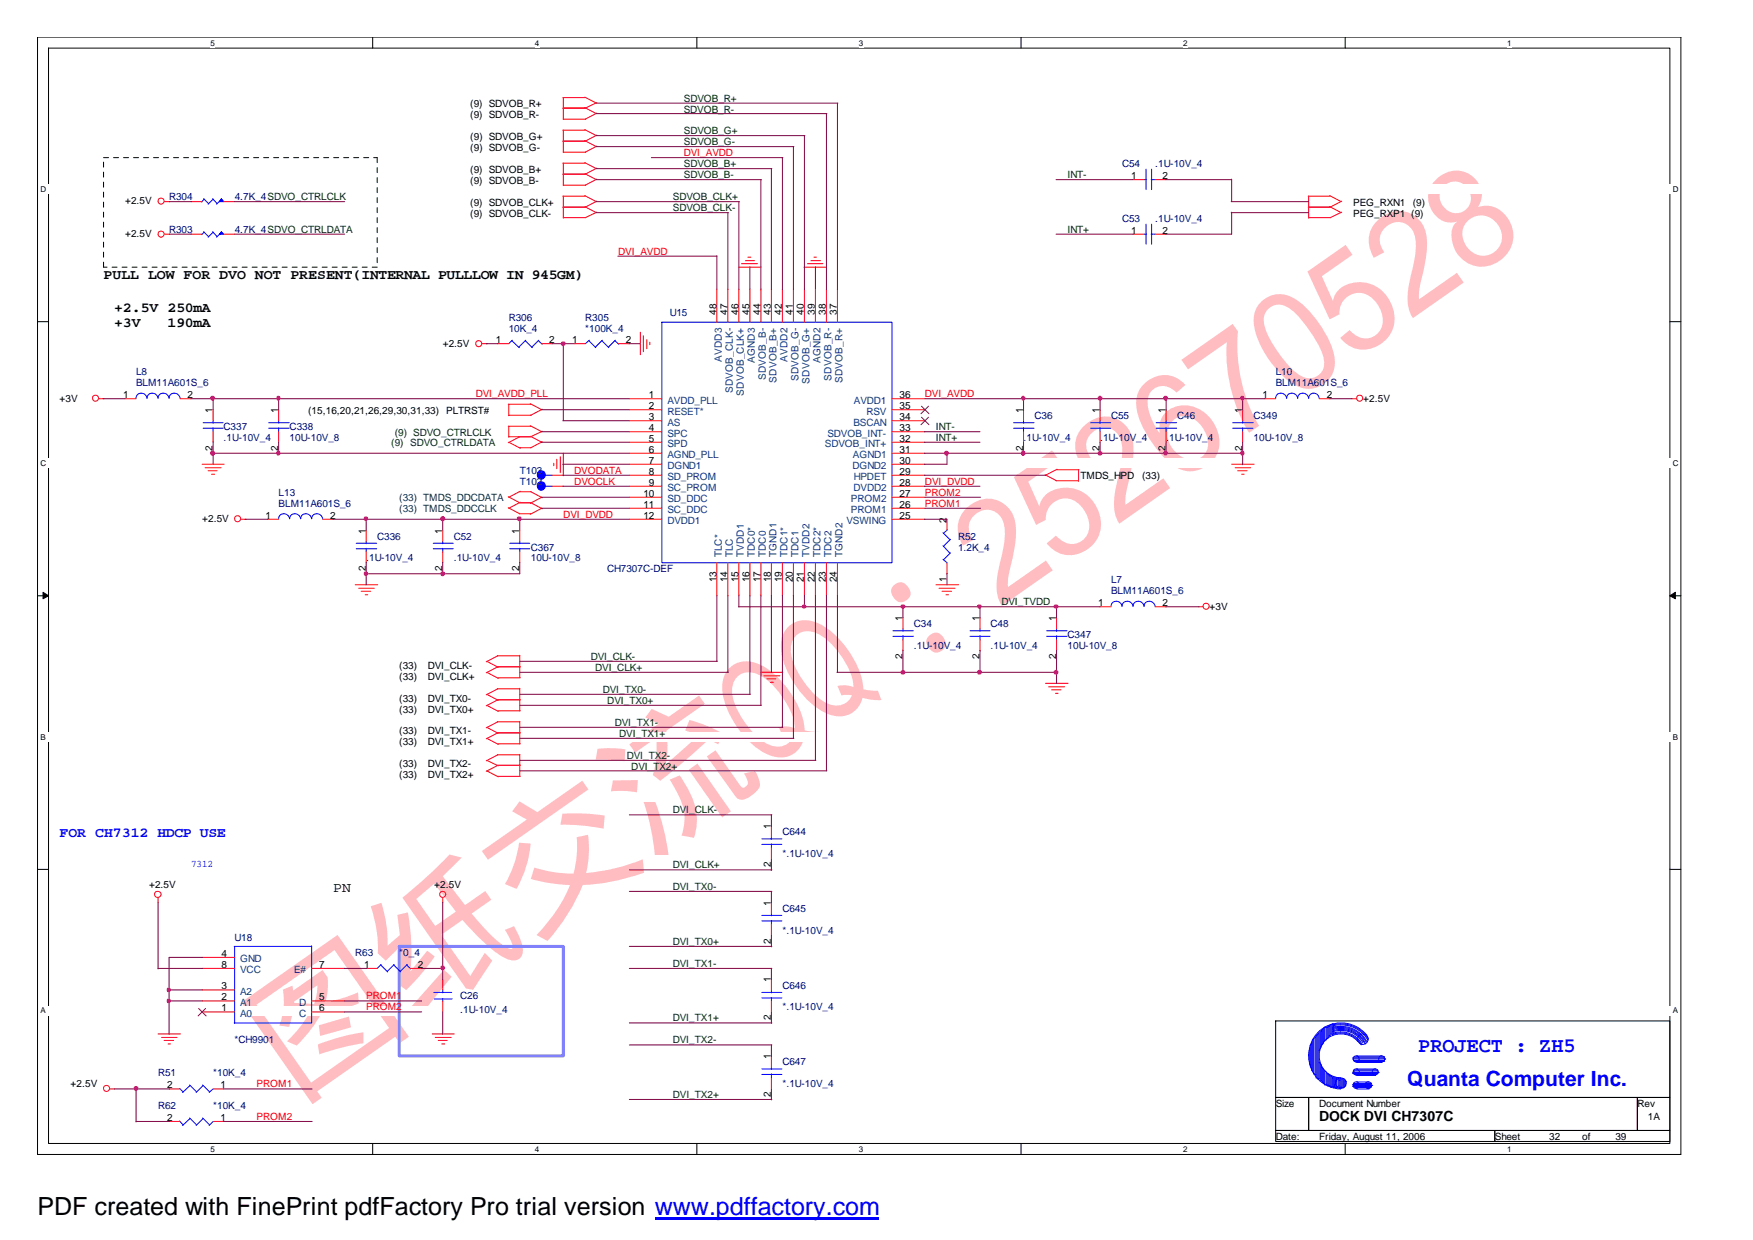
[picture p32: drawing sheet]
<svg xmlns="http://www.w3.org/2000/svg" width="297mm" height="210mm" viewBox="0 0 297 210" stroke-linecap="round" stroke-linejoin="round" font-family="sans-serif">
<defs><g id="words">
<text font-size="24.3" fill="#ffbdc2" x="49.9" y="186.4" transform="rotate(-35 49.9 186.4)">图纸交流QQ：252670528</text>
<text font-size="4.2" x="6.3" y="205.7">PDF created with FinePrint pdfFactory Pro trial version www.pdffactory.com</text>
<g font-size="3.6" fill="#00f">
<text x="240" y="178.1">PROJECT : ZH5</text>
<text x="238.2" y="183.9">Quanta Computer Inc.</text>
</g>
<g font-size="2.4">
<text x="17.5" y="47.2">PULL LOW FOR DVO NOT PRESENT(INTERNAL PULLLOW IN 945GM)</text>
<text x="19.3" y="52.8">+2.5V 250mA</text>
<text x="19.3" y="55.3">+3V</text>
<text x="28.3" y="55.3">190mA</text>
<text x="56.4" y="151">PN</text>
<text x="223.3" y="189.8">DOCK DVI CH7307C</text>
</g>
<text font-size="2.4" fill="#00f" x="10.1" y="141.7">FOR CH7312 HDCP USE</text>
<g font-size="1.7" fill="#004000">
<text x="115.7" y="17.2">SDVOB_R+</text>
<text x="115.7" y="22.7">SDVOB_G+</text>
<text x="115.7" y="19.1">SDVOB_R-</text>
<text x="115.7" y="24.6">SDVOB_G-</text>
<text x="115.7" y="28.3">SDVOB_B+</text>
<text x="113.9" y="35.7">SDVOB_CLK-</text>
<text x="113.9" y="33.9">SDVOB_CLK+</text>
<text x="115.7" y="30.2">SDVOB_B-</text>
<text x="180.7" y="30.2">INT-</text>
<text x="180.7" y="39.4">INT+</text>
<text x="66.2" y="75.5">(9) SDVO_CTRLDATA</text>
<text x="66.8" y="73.8">(9) SDVO_CTRLCLK</text>
<text x="158.4" y="74.7">INT+</text>
<text x="158.4" y="72.8">INT-</text>
<text x="169.5" y="102.5">DVI_TVDD</text>
<text x="100" y="111.8">DVI_CLK-</text>
<text x="100.8" y="113.6">DVI_CLK+</text>
<text x="102" y="117.3">DVI_TX0-</text>
<text x="102.8" y="119.1">DVI_TX0+</text>
<text x="104.1" y="122.9">DVI_TX1-</text>
<text x="104.8" y="124.7">DVI_TX1+</text>
<text x="106.1" y="128.5">DVI_TX2-</text>
<text x="106.8" y="130.3">DVI_TX2+</text>
<text x="113.9" y="137.7">DVI_CLK-</text>
<text x="113.9" y="147">DVI_CLK+</text>
<text x="113.9" y="150.6">DVI_TX0-</text>
<text x="113.9" y="159.9">DVI_TX0+</text>
<text x="113.9" y="163.7">DVI_TX1-</text>
<text x="113.9" y="172.9">DVI_TX1+</text>
<text x="113.9" y="176.6">DVI_TX2-</text>
<text x="113.9" y="185.9">DVI_TX2+</text>
</g>
<g font-size="1.7">
<text x="79.6" y="23.6">(9) SDVOB_G+</text>
<text x="79.6" y="19.9">(9) SDVOB_R-</text>
<text x="79.6" y="18.1">(9) SDVOB_R+</text>
<text x="79.6" y="29.2">(9) SDVOB_B+</text>
<text x="79.6" y="25.5">(9) SDVOB_G-</text>
<text x="21.2" y="34.6">+2.5V</text>
<text x="79.6" y="34.8">(9) SDVOB_CLK+</text>
<text x="79.6" y="31.1">(9) SDVOB_B-</text>
<text x="191.4" y="30.3">1</text>
<text x="196.8" y="30.3">2</text>
<text x="229" y="34.8">PEG_RXN1</text>
<text x="239.1" y="34.8">(9)</text>
<text x="21.2" y="40.1">+2.5V</text>
<text x="79.6" y="36.7">(9) SDVOB_CLK-</text>
<text x="191.4" y="39.6">1</text>
<text x="196.8" y="39.6">2</text>
<text x="229" y="36.7">PEG_RXP1 (9)</text>
<text x="121.2" y="53.3" transform="rotate(-90 121.2 53.3)">48</text>
<text x="123.1" y="53.3" transform="rotate(-90 123.1 53.3)">47</text>
<text x="125" y="53.3" transform="rotate(-90 125 53.3)">46</text>
<text x="126.8" y="53.3" transform="rotate(-90 126.8 53.3)">45</text>
<text x="128.7" y="53.3" transform="rotate(-90 128.7 53.3)">44</text>
<text x="130.5" y="53.3" transform="rotate(-90 130.5 53.3)">43</text>
<text x="132.3" y="53.3" transform="rotate(-90 132.3 53.3)">42</text>
<text x="134.2" y="53.3" transform="rotate(-90 134.2 53.3)">41</text>
<text x="136.1" y="53.3" transform="rotate(-90 136.1 53.3)">40</text>
<text x="137.9" y="53.3" transform="rotate(-90 137.9 53.3)">39</text>
<text x="139.8" y="53.3" transform="rotate(-90 139.8 53.3)">38</text>
<text x="141.6" y="53.3" transform="rotate(-90 141.6 53.3)">37</text>
<text x="74.9" y="58.7">+2.5V</text>
<text x="83.9" y="58.1">1</text>
<text x="93" y="58.1">2</text>
<text x="96.9" y="58.1">1</text>
<text x="105.9" y="58.1">2</text>
<text x="10.1" y="68">+3V</text>
<text x="20.8" y="67.4">1</text>
<text x="31.7" y="67.4">2</text>
<text x="36" y="69.9" transform="rotate(-90 36 69.9)">1</text>
<text x="47.1" y="69.9" transform="rotate(-90 47.1 69.9)">1</text>
<text x="52.2" y="70">(15,16,20,21,26,29,30,31,33)</text>
<text x="75.5" y="70">PLTRST#</text>
<text x="109.8" y="67.4">1</text>
<text x="109.8" y="69.3">2</text>
<text x="109.8" y="71.1">3</text>
<text x="152.2" y="67.4">36</text>
<text x="152.2" y="69.3">35</text>
<text x="152.2" y="71.1">34</text>
<text x="173.1" y="69.9" transform="rotate(-90 173.1 69.9)">1</text>
<text x="186.1" y="69.9" transform="rotate(-90 186.1 69.9)">1</text>
<text x="197.3" y="69.9" transform="rotate(-90 197.3 69.9)">1</text>
<text x="210.2" y="69.9" transform="rotate(-90 210.2 69.9)">1</text>
<text x="213.7" y="67.4">1</text>
<text x="224.5" y="67.4">2</text>
<text x="230.7" y="68">+2.5V</text>
<text x="36" y="76.4" transform="rotate(-90 36 76.4)">2</text>
<text x="47.1" y="76.4" transform="rotate(-90 47.1 76.4)">2</text>
<text x="109.8" y="73">4</text>
<text x="109.8" y="74.8">5</text>
<text x="109.8" y="76.6">6</text>
<text x="152.2" y="73">33</text>
<text x="152.2" y="74.8">32</text>
<text x="152.2" y="76.6">31</text>
<text x="173.1" y="76.4" transform="rotate(-90 173.1 76.4)">2</text>
<text x="186.1" y="76.4" transform="rotate(-90 186.1 76.4)">2</text>
<text x="197.3" y="76.4" transform="rotate(-90 197.3 76.4)">2</text>
<text x="210.2" y="76.4" transform="rotate(-90 210.2 76.4)">2</text>
<text x="109.8" y="78.5">7</text>
<text x="109.8" y="80.4">8</text>
<text x="109.8" y="82.2">9</text>
<text x="152.2" y="78.5">30</text>
<text x="152.2" y="80.4">29</text>
<text x="152.2" y="82.2">28</text>
<text x="182.9" y="81.1">TMDS_HPD</text>
<text x="193.3" y="81.1">(33)</text>
<text x="34.2" y="88.4">+2.5V</text>
<text x="45" y="87.8">1</text>
<text x="55.9" y="87.8">2</text>
<text x="108.9" y="84.1">10</text>
<text x="108.9" y="86">11</text>
<text x="108.9" y="87.8">12</text>
<text x="152.2" y="84.1">27</text>
<text x="152.2" y="86">26</text>
<text x="152.2" y="87.8">25</text>
<text x="160.2" y="88.5" transform="rotate(-90 160.2 88.5)">2</text>
<text x="61.9" y="90.4" transform="rotate(-90 61.9 90.4)">1</text>
<text x="74.8" y="90.4" transform="rotate(-90 74.8 90.4)">1</text>
<text x="87.9" y="90.4" transform="rotate(-90 87.9 90.4)">1</text>
<text x="61.9" y="96.7" transform="rotate(-90 61.9 96.7)">2</text>
<text x="74.8" y="96.7" transform="rotate(-90 74.8 96.7)">2</text>
<text x="87.9" y="96.7" transform="rotate(-90 87.9 96.7)">2</text>
<text x="121.2" y="98.6" transform="rotate(-90 121.2 98.6)">13</text>
<text x="123.1" y="98.6" transform="rotate(-90 123.1 98.6)">14</text>
<text x="125" y="98.6" transform="rotate(-90 125 98.6)">15</text>
<text x="126.8" y="98.6" transform="rotate(-90 126.8 98.6)">16</text>
<text x="128.7" y="98.6" transform="rotate(-90 128.7 98.6)">17</text>
<text x="130.5" y="98.6" transform="rotate(-90 130.5 98.6)">18</text>
<text x="132.3" y="98.6" transform="rotate(-90 132.3 98.6)">19</text>
<text x="134.2" y="98.6" transform="rotate(-90 134.2 98.6)">20</text>
<text x="136.1" y="98.6" transform="rotate(-90 136.1 98.6)">21</text>
<text x="137.9" y="98.6" transform="rotate(-90 137.9 98.6)">22</text>
<text x="139.8" y="98.6" transform="rotate(-90 139.8 98.6)">23</text>
<text x="141.6" y="98.6" transform="rotate(-90 141.6 98.6)">24</text>
<text x="160.2" y="98.6" transform="rotate(-90 160.2 98.6)">1</text>
<text x="152.7" y="105.2" transform="rotate(-90 152.7 105.2)">1</text>
<text x="165.8" y="105.2" transform="rotate(-90 165.8 105.2)">1</text>
<text x="178.7" y="105.2" transform="rotate(-90 178.7 105.2)">1</text>
<text x="185.8" y="102.6">1</text>
<text x="196.8" y="102.6">2</text>
<text x="204.7" y="103.2">+3V</text>
<text x="67.6" y="113.2">(33)</text>
<text x="72.4" y="113.2">DVI_CLK-</text>
<text x="152.7" y="111.6" transform="rotate(-90 152.7 111.6)">2</text>
<text x="165.8" y="111.6" transform="rotate(-90 165.8 111.6)">2</text>
<text x="178.7" y="111.6" transform="rotate(-90 178.7 111.6)">2</text>
<text x="67.6" y="115.1">(33)</text>
<text x="67.6" y="118.8">(33)</text>
<text x="72.4" y="115.1">DVI_CLK+</text>
<text x="72.4" y="118.8">DVI_TX0-</text>
<text x="67.6" y="120.7">(33)</text>
<text x="67.6" y="124.3">(33)</text>
<text x="72.4" y="120.7">DVI_TX0+</text>
<text x="72.4" y="124.3">DVI_TX1-</text>
<text x="67.6" y="126.2">(33)</text>
<text x="67.6" y="129.9">(33)</text>
<text x="67.6" y="131.8">(33)</text>
<text x="72.4" y="126.2">DVI_TX1+</text>
<text x="72.4" y="129.9">DVI_TX2-</text>
<text x="72.4" y="131.8">DVI_TX2+</text>
<text x="130.5" y="140.4" transform="rotate(-90 130.5 140.4)">1</text>
<text x="130.5" y="146.8" transform="rotate(-90 130.5 146.8)">2</text>
<text x="25.2" y="150.3">+2.5V</text>
<text x="73.5" y="150.3">+2.5V</text>
<text x="130.5" y="153.3" transform="rotate(-90 130.5 153.3)">1</text>
<text x="37.5" y="162">4</text>
<text x="130.5" y="159.8" transform="rotate(-90 130.5 159.8)">2</text>
<text x="37.5" y="167.5">3</text>
<text x="37.5" y="163.8">8</text>
<text x="54" y="163.8">7</text>
<text x="61.6" y="163.8">1</text>
<text x="70.7" y="163.8">2</text>
<text x="130.5" y="166.3" transform="rotate(-90 130.5 166.3)">1</text>
<text x="37.5" y="171.2">1</text>
<text x="37.5" y="169.3">2</text>
<text x="54" y="171.2">6</text>
<text x="54" y="169.3">5</text>
<text x="130.5" y="172.7" transform="rotate(-90 130.5 172.7)">2</text>
<text x="130.5" y="179.3" transform="rotate(-90 130.5 179.3)">1</text>
<text x="11.9" y="184.1">+2.5V</text>
<text x="28.3" y="184.2">2</text>
<text x="37.3" y="184.2">1</text>
<text x="130.5" y="185.8" transform="rotate(-90 130.5 185.8)">2</text>
<text x="28.3" y="189.8">2</text>
<text x="37.3" y="189.8">1</text>
<text x="215.9" y="187.4">Size</text>
<text x="223.3" y="187.4">Document Number</text>
<text x="277.2" y="187.4">Rev</text>
<text x="278.9" y="189.6">1A</text>
<text x="215.9" y="193">Date:</text>
<text x="223.3" y="193">Friday, August 11, 2006</text>
<text x="253" y="193">Sheet</text>
<text x="262.2" y="193">32</text>
<text x="267.8" y="193">of</text>
<text x="273.4" y="193">39</text>
</g>
<g font-size="1.7" fill="#f00">
<text x="115.7" y="26.4">DVI_AVDD</text>
<text x="104.6" y="43.1">DVI_AVDD</text>
<text x="80.5" y="67.2">DVI_AVDD_PLL</text>
<text x="156.5" y="67.2">DVI_AVDD</text>
<text x="97.2" y="80.2">DVODATA</text>
<text x="97.2" y="82.1">DVOCLK</text>
<text x="156.5" y="83.9">PROM2</text>
<text x="156.5" y="82.1">DVI_DVDD</text>
<text x="95.3" y="87.6">DVI_DVDD</text>
<text x="156.5" y="85.8">PROM1</text>
<text x="62" y="171">PROM2</text>
<text x="62" y="169.2">PROM1</text>
<text x="43.4" y="184.1">PROM1</text>
<text x="43.4" y="189.6">PROM2</text>
</g>
<g font-size="1.7" fill="#000080">
<text x="189.9" y="28.3">C54</text>
<text x="195.5" y="28.3">.1U-10V_4</text>
<text x="28.6" y="33.9">R304</text>
<text x="39.7" y="33.9">4.7K_4SDVO_CTRLCLK</text>
<text x="28.6" y="39.4">R303</text>
<text x="39.7" y="39.4">4.7K_4SDVO_CTRLDATA</text>
<text x="189.9" y="37.6">C53</text>
<text x="195.5" y="37.6">.1U-10V_4</text>
<text x="113.4" y="53.5">U15</text>
<text x="86.1" y="54.3">R306</text>
<text x="86.1" y="56.1">10K_4</text>
<text x="99.1" y="54.3">R305</text>
<text x="99.1" y="56.1">*100K_4</text>
<text x="23" y="63.5">L8</text>
<text x="23" y="65.4">BLM11A601S_6</text>
<text x="215.9" y="63.5">L10</text>
<text x="215.9" y="65.4">BLM11A601S_6</text>
<text x="175.1" y="71">C36</text>
<text x="188" y="71">C55</text>
<text x="199.2" y="71">C46</text>
<text x="212.2" y="71">C349</text>
<text x="37.8" y="72.8">C337</text>
<text x="37.8" y="74.7">.1U-10V_4</text>
<text x="49" y="72.8">C338</text>
<text x="49" y="74.7">10U-10V_8</text>
<text x="173.2" y="74.7">.1U-10V_4</text>
<text x="186.2" y="74.7">.1U-10V_4</text>
<text x="197.4" y="74.7">.1U-10V_4</text>
<text x="212.2" y="74.7">10U-10V_8</text>
<text x="47.2" y="83.9">L13</text>
<text x="88" y="80.2">T103</text>
<text x="88" y="82.1">T102</text>
<text x="47.2" y="85.8">BLM11A601S_6</text>
<text x="62" y="95">.1U-10V_4</text>
<text x="63.8" y="91.4">C336</text>
<text x="76.8" y="91.4">C52</text>
<text x="76.8" y="95">.1U-10V_4</text>
<text x="89.8" y="93.2">C367</text>
<text x="89.8" y="95">10U-10V_8</text>
<text x="162.1" y="91.4">R52</text>
<text x="162.1" y="93.2">1.2K_4</text>
<text x="102.8" y="96.9">CH7307C-DEF</text>
<text x="188" y="98.7">L7</text>
<text x="188" y="100.6">BLM11A601S_6</text>
<text x="154.7" y="106.2">C34</text>
<text x="167.6" y="106.2">C48</text>
<text x="154.7" y="109.9">.1U-10V_4</text>
<text x="167.6" y="109.9">.1U-10V_4</text>
<text x="180.7" y="108">C347</text>
<text x="180.7" y="109.9">10U-10V_8</text>
<text x="132.4" y="141.4">C644</text>
<text x="132.4" y="145.1">*.1U-10V_4</text>
<text x="132.4" y="154.4">C645</text>
<text x="39.7" y="159.4">U18</text>
<text x="60.1" y="161.8">R63</text>
<text x="67.6" y="161.8">*0_4</text>
<text x="132.4" y="158.1">*.1U-10V_4</text>
<text x="132.4" y="167.4">C646</text>
<text x="77.9" y="169.2">C26</text>
<text x="77.9" y="171.5">.1U-10V_4</text>
<text x="132.4" y="171">*.1U-10V_4</text>
<text x="39.7" y="176.6">*CH9901</text>
<text x="26.8" y="182.2">R51</text>
<text x="36.1" y="182.2">*10K_4</text>
<text x="132.4" y="180.4">C647</text>
<text x="132.4" y="184.1">*.1U-10V_4</text>
<text x="26.8" y="187.7">R62</text>
<text x="36.1" y="187.7">*10K_4</text>
</g>
<g font-size="1.7" fill="#004080">
<text x="122.2" y="61.3" transform="rotate(-90 122.2 61.3)">AVDD3</text>
<text x="127.8" y="61.5" transform="rotate(-90 127.8 61.5)">AGND3</text>
<text x="129.6" y="64.4" transform="rotate(-90 129.6 64.4)">SDVOB_B-</text>
<text x="131.4" y="64.8" transform="rotate(-90 131.4 64.8)">SDVOB_B+</text>
<text x="133.3" y="61.3" transform="rotate(-90 133.3 61.3)">AVDD2</text>
<text x="135.1" y="64.5" transform="rotate(-90 135.1 64.5)">SDVOB_G-</text>
<text x="137" y="65" transform="rotate(-90 137 65)">SDVOB_G+</text>
<text x="138.9" y="61.5" transform="rotate(-90 138.9 61.5)">AGND2</text>
<text x="140.7" y="64.4" transform="rotate(-90 140.7 64.4)">SDVOB_R-</text>
<text x="142.6" y="64.9" transform="rotate(-90 142.6 64.9)">SDVOB_R+</text>
<text x="112.9" y="68.3">AVDD_PLL</text>
<text x="112.9" y="70.2">RESET*</text>
<text x="124" y="66.6" transform="rotate(-90 124 66.6)">SDVOB_CLK-</text>
<text x="125.9" y="67" transform="rotate(-90 125.9 67)">SDVOB_CLK+</text>
<text x="144.5" y="68.3">AVDD1</text>
<text x="146.6" y="70.2">RSV</text>
<text x="112.9" y="72.1">AS</text>
<text x="112.9" y="73.9">SPC</text>
<text x="112.9" y="75.7">SPD</text>
<text x="112.9" y="77.6">AGND_PLL</text>
<text x="139.6" y="75.7">SDVOB_INT+</text>
<text x="140" y="73.9">SDVOB_INT-</text>
<text x="144.4" y="77.6">AGND1</text>
<text x="144.4" y="72.1">BSCAN</text>
<text x="112.9" y="79.4">DGND1</text>
<text x="112.9" y="81.3">SD_PROM</text>
<text x="112.9" y="83.2">SC_PROM</text>
<text x="144.3" y="79.4">DGND2</text>
<text x="144.4" y="83.2">DVDD2</text>
<text x="144.5" y="81.3">HPDET</text>
<text x="112.9" y="85">SD_DDC</text>
<text x="112.9" y="86.9">SC_DDC</text>
<text x="112.9" y="88.7">DVDD1</text>
<text x="143.3" y="88.7">VSWING</text>
<text x="144" y="85">PROM2</text>
<text x="144" y="86.9">PROM1</text>
<text x="122.2" y="94.3" transform="rotate(-90 122.2 94.3)">TLC*</text>
<text x="124" y="94.3" transform="rotate(-90 124 94.3)">TLC</text>
<text x="125.9" y="94.3" transform="rotate(-90 125.9 94.3)">TVDD1</text>
<text x="127.8" y="94.3" transform="rotate(-90 127.8 94.3)">TDC0*</text>
<text x="129.6" y="94.3" transform="rotate(-90 129.6 94.3)">TDC0</text>
<text x="131.4" y="94.3" transform="rotate(-90 131.4 94.3)">TGND1</text>
<text x="133.3" y="94.3" transform="rotate(-90 133.3 94.3)">TDC1*</text>
<text x="135.1" y="94.3" transform="rotate(-90 135.1 94.3)">TDC1</text>
<text x="137" y="94.3" transform="rotate(-90 137 94.3)">TVDD2</text>
<text x="138.9" y="94.3" transform="rotate(-90 138.9 94.3)">TDC2*</text>
<text x="140.7" y="94.3" transform="rotate(-90 140.7 94.3)">TDC2</text>
<text x="142.6" y="94.3" transform="rotate(-90 142.6 94.3)">TGND2</text>
<text x="40.6" y="164.8">VCC</text>
<text x="40.6" y="162.9">GND</text>
<text x="49.8" y="164.8">E#</text>
<text x="40.6" y="172.1">A0</text>
<text x="40.6" y="170.3">A1</text>
<text x="40.6" y="168.4">A2</text>
<text x="50.6" y="172.1">C</text>
<text x="50.6" y="170.3">D</text>
</g>
<g font-size="1.7" fill="#004040">
<text x="67.6" y="84.9">(33) TMDS_DDCDATA</text>
<text x="67.6" y="86.7">(33) TMDS_DDCCLK</text>
</g>
<text font-size="1.7" fill="#00f" x="32.3" y="146.8">7312</text>
<g font-size="1.4">
<text x="35.6" y="7.7">5</text>
<text x="90.5" y="7.7">4</text>
<text x="145.4" y="7.7">3</text>
<text x="200.2" y="7.7">2</text>
<text x="255.1" y="7.7">1</text>
<text x="6.9" y="32.5">D</text>
<text x="283.1" y="32.5">D</text>
<text x="6.9" y="78.8">C</text>
<text x="283.1" y="78.8">C</text>
<text x="6.9" y="125.2">B</text>
<text x="283.1" y="125.2">B</text>
<text x="6.9" y="171.5">A</text>
<text x="283.1" y="171.5">A</text>
<text x="35.6" y="195">5</text>
<text x="90.5" y="195">4</text>
<text x="145.4" y="195">3</text>
<text x="200.2" y="195">2</text>
<text x="255.1" y="195">1</text>
</g>
</g></defs>
<path d="M6.3 6.3h278.2v189.1h-278.1zM8.2 8.1h274.4v185.5h-274.4z" fill="none" stroke="#000" stroke-width=".17"/>
<g fill="#fff">
<path d="M35.6 6.4h.8v1.7h-.8z"/>
<path d="M35.6 193.7h.8v1.6h-.8z"/>
</g>
<path d="M63.1 6.3v1.8M63.1 193.6v1.8" fill="none" stroke="#000" stroke-width=".17"/>
<g fill="#fff">
<path d="M90.5 6.4h.8v1.7h-.8z"/>
<path d="M90.5 193.7h.8v1.6h-.8z"/>
</g>
<path d="M117.9 6.3v1.8M117.9 193.6v1.8" fill="none" stroke="#000" stroke-width=".17"/>
<g fill="#fff">
<path d="M145.4 6.4h.7v1.7h-.7z"/>
<path d="M145.4 193.7h.7v1.6h-.7z"/>
</g>
<path d="M172.8 6.3v1.8M172.8 193.6v1.8" fill="none" stroke="#000" stroke-width=".17"/>
<g fill="#fff">
<path d="M200.2 6.4h.8v1.7h-.8z"/>
<path d="M200.2 193.7h.8v1.6h-.8z"/>
</g>
<path d="M227.7 6.3v1.8M227.7 193.6v1.8" fill="none" stroke="#000" stroke-width=".17"/>
<g fill="#fff">
<path d="M255.1 6.4h.8v1.7h-.8z"/>
<path d="M255.1 193.7h.8v1.6h-.8z"/>
<path d="M6.9 31.3h277.2v1.6h-277.2z"/>
<path d="M6.9 77.6h277.2v1.6h-277.2z"/>
</g>
<path d="M6.4 54.5h1.8M282.6 54.5h1.9" fill="none" stroke="#000" stroke-width=".17"/>
<path d="M6.9 124h277.2v1.6h-277.2z" fill="#fff"/>
<path d="M6.4 100.9h1.8M282.6 100.9h1.9" fill="none" stroke="#000" stroke-width=".17"/>
<path d="M7.3 100.3l.9 .6-.9 .5zM282.6 100.9l.9-.6v1.1z" fill="#000" stroke="#000" stroke-width=".17"/>
<path d="M6.9 170.3h277.2v1.6h-277.2z" fill="#fff"/>
<path d="M6.4 147.2h1.8M282.6 147.2h1.9M215.9 172.8h66.7v13h-66.7zM215.9 185.8h5.6v5.6h-5.6zM215.9 191.4h37.1v1.8h-37.1zM221.5 185.8h55.6v5.6h-55.6zM253 191.4h29.6v1.8h-29.6zM277.1 185.8h5.5v5.6h-5.5z" fill="none" stroke="#000" stroke-width=".17"/>
<path d="M17.5 26.7h46.3M63.8 26.7v18.5M17.5 45.2v-18.5M63.8 45.2h-46.3" fill="none" stroke="#000" stroke-width=".17" stroke-dasharray=".8"/>
<path d="M67.6 160.2h27.7v18.5h-27.7z" fill="none" stroke="#8080ff" stroke-width=".51"/>
<g fill="none" stroke="#f00" stroke-width=".17">
<path d="M95.2 18.3h3.9M95.2 16.5h3.9M95.3 16.5v3.7M99 18.2l1.9 1M99 16.4l1.9 1.1M101 19.1l-1.9 1.1M101 17.4l-1.9 .9M27.9 34.1h.8M27.9 39.6h.8M32.3 34.1h1.9M32.3 39.6h1.9M37.8 34.1h1.9"/>
<path d="M37.8 39.6h1.9M95.2 35.1h3.9M95.2 33.2h3.9M95.2 29.5h3.9M95.2 27.6h3.9M95.2 23.9h3.9M95.2 22h3.9M95.3 22v3.8M95.3 27.6v3.8M95.3 33.2v3.7M95.3 36.8h3.8M95.3 31.3h3.8"/>
<path d="M95.3 25.8h3.8M95.3 20.2h3.8M99 35l1.9 1M99 33.1l1.9 1M99 29.4l1.9 1M99 27.5l1.9 1M99 23.8l1.9 1M99 21.9l1.9 1.1M101 35.9l-1.9 .9M101 34.1l-1.9 1M101 30.3l-1.9 1M101 28.5l-1.9 1"/>
<path d="M101 24.7l-1.9 1.1M101 22.9l-1.9 1M191.8 39.6h1.8M191.8 30.4h1.8M195.5 39.6h1.9M195.5 30.4h1.9M221.4 35.1h3.8M221.4 33.2h3.7M221.5 33.2v3.7M221.5 36.8h3.7M225 35l2 1M225 33.1l2 1"/>
<path d="M227.1 35.9l-2 .9M227.1 34.1l-2 1M81.6 58.2h.9M84.2 58.2h1.9M91.7 58.2h1.8M97.2 58.2h1.9M104.6 58.2h1.9M108.4 56.2v3.8M108.9 56.8v2.7M109.5 57.5v1.5M110 57.9v.4M121.3 49v5.5"/>
<path d="M123.2 49v5.5M125 45.2h3.8M125.1 49v5.5M125.5 44.6h2.7M126.2 44.1h1.5M126.6 43.5h.5M126.9 49v5.5M128.8 49v5.5M130.6 49v5.5M132.4 49v5.5M134.3 49v5.5M136.1 45.2h3.8"/>
<path d="M136.1 49v5.5M136.7 44.6h2.6M137.2 44.1h1.7M137.8 43.5h.4M138 49v5.5M139.9 49v5.5M141.7 49v5.5M16.8 67.5h.8M21.2 67.5h1.8M30.5 67.5h1.8M34.2 78.6h3.7M34.7 79.2h2.7"/>
<path d="M35.2 79.7h1.5M36.1 69.4v1.8M36.1 73.1v1.8M47.2 69.4v1.8M47.2 73.1v1.8M86 68.4h3.8M86 72.2h3.8M86.1 68.4v2M86.1 72.2v1.8M86.1 70.3h3.8M86.1 73.9h3.8M86.1 74.9l2 1"/>
<path d="M88 73.9l-2 1M88 75.8h1.9M89.7 68.3l2 1.1M89.7 73.8l2 1.1M89.7 72.1l2 1M91.8 69.3l-2 1M91.8 74.8l-2 1M91.8 73l-2 .9M93.7 78.4v.4M94.2 77.7v1.6M94.8 77.3v2.7M95.3 76.7v3.8"/>
<path d="M106.5 67.5h5.5M106.5 78.6h5.5M106.5 69.4h5.5M106.5 71.2h5.5M106.5 73.1h5.5M106.5 74.9h5.5M106.5 76.7h5.5M151 67.5h5.5M151 78.6h5.5M151 69.4h5.5M151 71.2h5.5M151 73.1h5.5"/>
<path d="M151 74.9h5.5M151 76.7h5.5M173.2 69.4v1.8M173.2 73.1v1.8M178.8 79.5h3.8M178.9 79.4l-1.9 1M182.5 79.5v2M186.2 69.4v1.8M186.2 73.1v1.8M197.4 69.4v1.8M197.4 73.1v1.8M208.4 78.6h3.9"/>
<path d="M209 79.2h2.7M209.5 79.7h1.6M210.3 69.4v1.8M210.3 73.1v1.8M214 67.5h1.9M223.3 67.5h1.8M228.8 67.5h.8M35.8 80.3h.5M40.8 87.9h.9M45.3 87.9h1.9M54.6 87.9h1.8M60.1 99h3.8"/>
<path d="M60.7 99.6h2.6M62 89.8v1.8M62 93.4v1.9M74.9 89.8v1.8M74.9 93.4v1.9M86 84.1l2 1M86 86l2 1M87.9 85.1h2M87.9 87h1.9M88 89.8v1.8M88 93.4v1.9M88 83.2h1.9"/>
<path d="M88.1 83.2l-2 1M88.1 85l-2 1M89.8 83.2l2 1.1M89.8 85.1l2 1M91.7 84.2l-2 1M91.7 86l-2 1.1M93.5 80.4h1.8M93.5 82.3h1.8M106.5 87.9h5.5M106.5 80.4h5.5M106.5 82.3h5.5M106.5 84.2h5.5"/>
<path d="M106.5 86h5.5M121.3 95.3v5.6M123.2 95.3v5.6M125.1 95.3v5.6M126.9 95.3v5.6M128.8 95.3v5.6M130.6 95.3v5.6M132.4 95.3v5.6M134.3 95.3v5.6M136.1 95.3v5.6M138 95.3v5.6M139.9 95.3v5.6"/>
<path d="M141.7 95.3v5.6M151 87.9h5.5M151 80.4h5.5M151 82.3h5.5M151 84.2h5.5M151 86h5.5M158.4 99h3.8M158.9 99.6h2.7M160.3 87.9v1.9M160.3 95.3v1.8M176.9 80.4l1.9 1M178.7 81.4h3.8"/>
<path d="M210.1 80.3h.5M61.1 100.1h1.6M61.8 100.7h.4M82.4 111.9l1.9 1.1M82.4 113.8l1.9 1M82.4 117.5l1.9 1M82.4 119.4l1.9 1M84.2 112.9h3.9M84.2 111h3.8M84.2 118.5h3.9M84.2 116.6h3.8M84.2 111l-1.9 1"/>
<path d="M84.2 114.7h3.9M84.2 112.9l-1.9 1M84.2 116.6l-1.9 1M84.2 118.5l-1.9 1M88 110.9v3.8M88 116.5v3.8M128.8 113.8h3.7M129.3 114.4h2.7M129.8 114.9h1.5M130.4 115.5h.5M152.8 104.6v1.8M152.8 108.3v1.9"/>
<path d="M159.4 100.1h1.6M160.1 100.7h.4M165.9 104.6v1.8M165.9 108.3v1.9M177 115.7h3.8M177.5 116.3h2.7M178 116.8h1.6M178.6 117.4h.5M178.8 104.6v1.8M178.8 108.3v1.9M186.2 102.7h1.8M195.5 102.7h1.9"/>
<path d="M202.9 102.7h.7M82.4 123.1l1.9 1M82.4 125l1.9 1M82.4 128.7l1.9 .9M82.4 130.5l1.9 1M84.2 124.1h3.9M84.2 122.2h3.8M84.2 129.6h3.9M84.2 127.8h3.8M84.2 120.3h3.9M84.2 122.2l-1.9 1M84.2 125.9h3.9"/>
<path d="M84.2 124.1l-1.9 1M84.2 127.8l-1.9 1M84.2 131.4h3.9M84.2 129.6l-1.9 1M88 122.1v3.8M88 127.7v3.7M130.6 139.8v1.9M26.8 152v.8M74.9 152v.8M130.6 143.5v1.9M130.6 152.8v1.8M130.6 156.5v1.8"/>
<path d="M26.8 175h3.8M27.3 175.6h2.7M27.8 176.1h1.6M28.4 176.7h.5M34.2 171.3h5.5M34.2 169.4h5.5M34.2 167.6h5.5M34.2 163.9h5.5M34.2 162.1h5.5M52.7 171.3h5.6M52.7 169.4h5.6M52.7 163.9h5.6"/>
<path d="M62 163.9h1.8M69.4 163.9h1.9M73.2 175h3.7M73.7 175.6h2.7M74.2 176.1h1.5M74.8 176.7h.5M74.9 165.8v1.8M74.9 169.4v1.9M130.6 165.8v1.8M130.6 169.4v1.9M130.6 178.7v1.9M18.6 184.3h.8"/>
<path d="M28.6 184.3h1.9M28.6 189.8h1.9M36.1 184.3h1.7M36.1 189.8h1.7M130.6 182.5v1.8"/>
<circle cx="27.3" cy="39.6" r=".52"/>
<circle cx="27.3" cy="34" r=".52"/>
<circle cx="81" cy="58.2" r=".52"/>
<circle cx="16.2" cy="67.4" r=".52"/>
<circle cx="230.1" cy="67.4" r=".52"/>
<circle cx="40.2" cy="87.8" r=".52"/>
<circle cx="204.1" cy="102.6" r=".52"/>
<circle cx="26.7" cy="151.4" r=".55"/>
<circle cx="74.9" cy="151.4" r=".52"/>
<circle cx="18" cy="184.2" r=".52"/>
</g>
<g fill="none" stroke="#00f" stroke-width=".17">
<path d="M34.5 39.2l.8 .9M34.5 33.6l.8 .9M34.5 39.3l-.4 .4M34.5 33.7l-.4 .5M36 39.2l.7 .9M36 33.6l.7 .9M36.1 39.3l-.9 .8M36.1 33.7l-.9 .9M37.4 39.2l.4 .4M37.4 33.6l.4 .5M37.5 39.3l-.8 .8M37.5 33.7l-.8 .9"/>
<path d="M193.6 39.6h.5M193.6 30.4h.5M194 28.6v3.5M194 37.9v3.4M194.8 39.6h.7M194.8 30.4h.7M194.9 28.6v3.5M194.9 37.9v3.4M86.6 57.7l1.3 1.2M86.7 57.6l-.6 .6M88.9 57.7l1.2 1.2M89 57.6l-1.2 1.2"/>
<path d="M91.1 57.7l.7 .6M91.2 57.6l-1.2 1.2M99.7 57.7l1.1 1.2M99.7 57.6l-.6 .6M101.9 57.7l1.1 1.2M101.9 57.6l-1.1 1.2M104.1 57.7l.6 .6M104.1 57.6l-1.1 1.2M112 54.5h39v40.8h-39zM30.5 67.4a.94 .94 0 0 0-1-.8 .94 .94 0 0 0-.9 .8 .94 .94 0 0 0-.9-.8 .94 .94 0 0 0-.9 .8 .94 .94 0 0 0-1-.8 .94 .94 0 0 0-.9 .8 .94 .94 0 0 0-.9-.8 .94 .94 0 0 0-1 .8M34.4 72.5h3.4M34.4 71.6h3.4"/>
<path d="M36.1 71.2v.4M36.1 72.4v.7M45.5 72.5h3.4M45.5 71.6h3.4M47.2 71.2v.4M47.2 72.4v.7M171.5 72.5h3.5M171.5 71.6h3.5M173.2 71.2v.4M173.2 72.4v.7M184.6 72.5h3.4M184.6 71.6h3.4"/>
<path d="M186.2 71.2v.4M186.2 72.4v.7M195.7 72.5h3.4M195.7 71.6h3.4M197.4 71.2v.4M197.4 72.4v.7M208.6 72.5h3.5M208.6 71.6h3.5M210.3 71.2v.4M210.3 72.4v.7M223.3 67.4a.89 .89 0 0 0-.9-.8 .89 .89 0 0 0-.9 .8 .94 .94 0 0 0-.9-.8 .94 .94 0 0 0-1 .8 .94 .94 0 0 0-.9-.8 .94 .94 0 0 0-.9 .8 .94 .94 0 0 0-1-.8 .94 .94 0 0 0-.9 .8M47.2 87.8a.94 .94 0 0 1 .9-.8 .94 .94 0 0 1 .9 .8 .94 .94 0 0 1 1-.8 .94 .94 0 0 1 .9 .8 .94 .94 0 0 1 .9-.8 .94 .94 0 0 1 .9 .8 .94 .94 0 0 1 1-.8 .94 .94 0 0 1 .9 .8"/>
<path d="M60.3 92.9h3.5M60.3 92h3.5M62 91.6v.4M62 92.8v.6M73.3 92.9h3.4M73.3 92h3.4M74.9 91.6v.4M74.9 92.8v.6M86.3 92.9h3.4M86.3 92h3.4M88 91.6v.4M88 92.8v.6"/>
<path d="M92.3 80.4h1.2M92.3 82.3h1.2M159.6 94.7l.7 .6M159.6 92.4l1.2 1.3M159.6 90.2l1.2 1.2M160.4 89.7l-.7 .6M160.9 93.6l-1.2 1.2M160.9 91.3l-1.2 1.2M151.1 107.7h3.5M151.1 106.8h3.5M152.8 106.4v.5M152.8 107.6v.7"/>
<path d="M164.2 107.7h3.4M164.2 106.8h3.4M165.9 106.4v.5M165.9 107.6v.7M177.1 107.7h3.5M177.1 106.8h3.5M178.8 106.4v.5M178.8 107.6v.7M188 102.6a.94 .94 0 0 1 1-.8 .94 .94 0 0 1 .9 .8 .94 .94 0 0 1 .9-.8 .94 .94 0 0 1 1 .8 .94 .94 0 0 1 .9-.8 .94 .94 0 0 1 .9 .8 .94 .94 0 0 1 1-.8 .94 .94 0 0 1 .9 .8M128.9 142.9h3.4M128.9 142h3.4M128.9 155.9h3.4"/>
<path d="M128.9 155h3.4M130.6 141.7v.4M130.6 142.8v.7M130.6 154.6v.4M130.6 155.8v.7M39.6 160.2h13.1M39.7 160.2v13M52.7 160.1v13.1h-13.1M64.4 163.3l1.2 1.2M64.5 163.3l-.7 .6M66.6 163.3l1.2 1.2M66.7 163.3l-1.2 1.1"/>
<path d="M68.8 163.3l.7 .7M68.9 163.3l-1.2 1.1M73.4 168h3.1M73.5 169.1h3M74.9 167.6v.5M74.9 169v.4M128.9 168h3.4M128.9 168.9h3.4M130.6 167.6v.5M130.6 168.8v.6M221.7 177.4v2.7M221.8 176.8v3.8"/>
<path d="M222 176.5v4.7M222.1 176.5l-.3 .4M222.2 176v5.3M222.3 175.8v6M222.4 175.7l-.2 .4M222.6 175.5v6.4M222.8 175.4v7.2M222.8 175.3l-.2 .3M222.9 175.1v7.4M223.1 175v7.7M223.2 174.9l-.3 .3M223.3 174.7v3.2"/>
<path d="M223.3 179.8v2.8M223.3 179.8l.3 .5M223.5 174.6v2.6M223.6 177.1l-.3 .7M223.7 174.4v2.6M223.8 174.3l-.3 .4M223.9 174.2v2.5M223.9 176.6l-.2 .3M224 174.1v2.3M224.1 174l-.2 .3M224.2 173.8v2.3M224.2 173.9h.3"/>
<path d="M224.3 176l-.3 .3M224.5 173.9v2.1M224.6 173.8v2M224.7 175.7l-.2 .3M224.8 173.8v1.9M224.9 173.7l-.3 .2M225 173.7v1.7M225 175.3l-.2 .3M225.1 173.5v1.9M225.2 174.9l.4 .3M225.2 173.4l-.2 .4M225.3 173.4v1.6"/>
<path d="M225.5 174.7a4.4 4.4 0 0 1 5.1 1.8M225.5 174.3l1.4-.2a4.6 4.6 0 0 1 4.2 2.6M225.5 174.1l1.4-.2a4.7 4.7 0 0 1 4.2 2.4M225.5 173.9l1.4-.1a4.9 4.9 0 0 1 4.4 2.5M225.6 173.3v2M225.6 175.1a3.9 3.9 0 0 1 4.8 1.8M225.6 174.9a4.1 4.1 0 0 1 4.9 1.9M225.6 174.5a4.5 4.5 0 0 1 5.4 2.1M225.6 173.7a5.3 5.3 0 0 1 5.9 2.3M225.6 173.5a5.4 5.4 0 0 1 6 2.4M225.6 173.2l-.3 .3M225.7 173.4v1.6"/>
<path d="M228.9 179.1h5.4M229 179.1v.2M229 179.3h5.5M229.1 179.5h5.2M229.2 178.9h5.2M229.2 179.5l.3 .3M229.4 179.7h5M229.6 179.8h4.3M229.6 178.7h4.3M229.8 176.3a3.7 3.7 0 0 0-6.2 .9 3.7 3.7 0 0 0 3.3 5.3M231.3 175.2a5.5 5.5 0 0 0-6.1-1.7 5.5 5.5 0 0 0-3.7 5.2v-.1a5.6 5.6 0 0 0 5.4 5.7M234.3 178.9v.3"/>
<path d="M234.4 179.3l-.2 .3M30.4 189.8l.6 .6M30.4 184.2l.6 .6M32.1 189.2l1.2 1.2M32.1 183.7l1.2 1.1M32.2 189.3l-1.3 1.2M32.2 183.7l-1.3 1.2M34.3 189.2l1.2 1.2M34.3 183.7l1.2 1.1M34.4 189.3l-1.2 1.2M34.4 183.7l-1.2 1.2M36.1 189.8l-.7 .7"/>
<path d="M36.1 184.3l-.7 .6M128.9 180.9h3.4M128.9 181.9h3.4M130.6 180.6v.4M130.6 181.8v.7M221.7 180l.2 .7M222 181.1l.3 .3M222.3 181.7l.4 .3M223.1 182.6h.3M223.5 180.2v2.7M223.5 182.8l.3 .3M223.7 180.5v2.5"/>
<path d="M223.7 180.6l.2 .4M223.9 180.9v2.3M223.9 183.1l.2 .4M224 181v2.4M224 181.1l.3 .3M224.2 183.6h.3M224.2 181.3v2.4M224.5 181.5l.2 .3M224.5 181.5v2.1M224.6 183.7h.3M224.6 181.7v2.1M224.8 181.9l.2 .2"/>
<path d="M224.8 181.8v1.9M225 182v1.8M225 183.7l.2 .3M225.1 182v1.9M225.1 182l.3 .3M225.3 183.9h.3M225.3 182.2v1.8M225.6 182.2v1.7M225.6 182.5h.2M225.6 184.1h.5M225.7 183.9h.3M225.7 182.5v1.5"/>
<path d="M225.9 182.5h.2M225.9 182.4v1.5M226.1 182.5v1.7M226.2 182.5v1.7M226.3 182.4l-.6 1.7M226.5 182.4v1.5M226.5 182.5l.2 .4M226.6 183.8l-.4 .3M226.7 184.1h.2M226.7 182.8v1.4M226.8 182.6h.3M226.8 182.6v1.5"/>
<path d="M227 184.1h.2M227 182.6v1.6M227.2 182.6h.3M227.2 182.6v1.5M227.4 182.6v1.6M227.6 182.7v1.2M227.6 182.8l.2 .3M227.7 183.8l-.3 .3M227.8 183v.8M228.9 181.7h4.2M228.9 183.6h3.1M228.9 183.9h3.1"/>
<path d="M229 183.6v.2M229 181.5h4.4M229 181.7l.5 .3M229 183.7h3.3M229 183.9l.5 .3M229.1 181.3h4M229.2 181.1h4M229.2 181.3l-.3 .3M229.2 183.4h2.9M229.4 181.9h3.6M229.4 184.1h2.7M229.6 183.1h2.1"/>
<path d="M229.6 184.3h2.1M229.6 182h3.2M229.6 180.9h3.2M232 183.4v.3M232.2 183.7l-.3 .3M233.1 181.1v.3M233.3 181.5l-.3 .3"/>
<circle cx="229.5" cy="179.2" r=".52"/>
<circle cx="230.7" cy="175.9" r=".9"/>
<circle cx="233.8" cy="179.2" r=".52"/>
<circle cx="226.9" cy="183.3" r=".9"/>
<circle cx="229.5" cy="183.7" r=".54"/>
<circle cx="229.5" cy="181.4" r=".52"/>
<circle cx="231.6" cy="183.7" r=".57"/>
<circle cx="232.7" cy="181.4" r=".52"/>
</g>
<g fill="#00f" stroke="#00f" stroke-width=".17">
<path d="M37.2 39.6l.3-.3 .3 .3h-.6l.3-.3z" fill-rule="evenodd"/>
<path d="M37.5 33.7l.3 .4h-.6z" fill-rule="evenodd"/>
<circle cx="91.6" cy="80.4" r=".7"/>
<circle cx="91.6" cy="82.2" r=".7"/>
</g>
<path d="M156 68.8l1.2 1.2M156 70.6l1.2 1.3M157.1 68.8l-1.2 1.2M157.1 70.6l-1.2 1.3M33.6 170.7l1.3 1.3M34.8 170.7l-1.3 1.3" fill="none" stroke="#804000" stroke-width=".17"/>
<g fill="none" stroke="#800040" stroke-width=".17">
<path d="M100.9 17.5h40.9M100.9 19.2h39.1M139.9 19.2v29.8M141.7 17.5v31.5M28.6 34.1h3.8M28.6 39.6h3.8M39.7 34.1h18.6M39.7 39.6h18.6M100.9 30.4h28M100.9 34.1h24.2M100.9 36h22.4M100.9 28.5h29.7"/>
<path d="M100.9 23h35.3M100.9 24.8h33.5M110.2 26.7h22.3M123.2 36v13M125.1 34.1v14.9M128.8 30.4v18.6M130.6 28.5v20.5M132.4 26.7v22.3M134.3 24.8v24.2M136.1 23v26M178.7 30.4h13.1M178.7 39.6h13.1"/>
<path d="M197.3 30.4h11.1M208.4 34.1h13.1M208.4 36h13.1M208.4 30.3v3.8M208.4 35.9v3.7h-11.1M82.3 58.2h1.9M93.4 58.2h3.8M95.3 58.1v13.1M104.6 43.4h16.7M106.4 58.2h2M121.3 43.3v5.7M126.9 45.1v3.9"/>
<path d="M138 45.1v3.9M17.4 67.5h3.8M32.3 67.5h74.2M36.1 76.7h70.4M36.1 67.4v2M36.1 74.8v3.8M47.2 67.4v2M47.2 74.8v1.9M91.6 74.9h14.9M91.6 73.1h14.9M91.6 69.4h14.9M95.3 71.2h11.2"/>
<path d="M95.3 78.6h11.2M156.5 74.9h9.4M156.5 73.1h9.4M156.5 76.7h53.9M156.5 67.5h57.6M160.3 76.6v2h-3.8M173.2 67.5v1.9M173.2 74.9v1.9M186.2 67.5v1.9M186.2 74.9v1.9M197.4 67.5v1.9M197.4 74.8v1.9"/>
<path d="M210.3 67.5v1.9M210.3 74.9v3.8M225 67.5h3.9M41.5 87.9h3.8M56.3 87.9h50.2M62 87.8v2M62 95.2v3.8M74.9 87.8v2M74.9 95.2v1.9M88 87.8v2M88 95.2v1.9h-26.1M91.6 84.2h14.9"/>
<path d="M91.6 86h14.9M95.3 80.4h11.2M95.3 82.3h11.2M156.5 80.4h20.5M156.5 82.3h9.4M156.5 87.9h3.8M156.5 84.2h9.4M156.5 86h9.4M160.3 97v2M88 113.8h35.3M88 117.5h39M88 111.9h33.4"/>
<path d="M88 119.4h40.9M121.3 100.8v11.1M123.2 100.8v13M125 102.7h61.2M125.1 100.8v1.9M126.9 100.8v16.7M128.8 100.8v18.6M130.6 100.8v13M132.4 100.8v22.3M134.3 100.8v24.2M136.1 100.8v1.9M138 100.8v27.9"/>
<path d="M139.9 100.8v29.7M141.6 113.8h37.2M141.7 100.8v13M152.8 102.6v2M152.8 110.1v3.7M165.9 102.6v2M165.9 110.1v3.7M178.8 102.6v2M178.8 110.1v5.6M197.3 102.7h5.6M88 125h46.4M88 128.7h50.1"/>
<path d="M88 123.1h44.5M88 130.5h52M106.5 137.9h24.1M130.6 137.9v2M26.8 152.8v11.2M74.9 152.8v13.1M106.5 150.9h24.1M106.5 147.2h24.1M130.6 145.4v1.9M130.6 150.9v1.9M130.6 158.3v2M26.8 163.9h7.5"/>
<path d="M28.6 169.4h5.7M28.6 167.6h5.7M34.3 162.1h-5.7v13M58.3 163.9h3.8M58.3 171.3h13.1M58.3 169.4h13.1M71.3 163.9h3.7M74.9 171.3v3.8M106.5 163.9h24.1M106.5 176.9h24.1M106.5 173.2h24.1M106.5 160.2h24.1"/>
<path d="M130.6 163.9v2M130.6 171.3v1.9M130.6 176.9v1.9M19.3 184.3h9.4M23 189.8h5.7M23 184.3v5.6M37.8 184.3h15M37.8 189.8h15M106.5 186.1h24.1M130.6 184.3v1.9"/>
</g>
<g fill="#f0f" stroke="#f0f" stroke-width=".17">
<circle cx="197.3" cy="76.7" r=".35"/>
<circle cx="210.2" cy="76.7" r=".33"/>
<circle cx="36" cy="76.7" r=".35"/>
<circle cx="23" cy="184.2" r=".35"/>
<circle cx="74.9" cy="163.8" r=".35"/>
<circle cx="197.3" cy="67.4" r=".35"/>
<circle cx="173.1" cy="76.7" r=".33"/>
<circle cx="28.5" cy="169.4" r=".33"/>
<circle cx="186.2" cy="67.4" r=".35"/>
<circle cx="95.3" cy="58.2" r=".35"/>
<circle cx="165.8" cy="102.7" r=".33"/>
<circle cx="186.2" cy="76.7" r=".35"/>
<circle cx="178.7" cy="102.7" r=".33"/>
<circle cx="173.1" cy="67.4" r=".33"/>
<circle cx="152.8" cy="113.8" r=".35"/>
<circle cx="47.1" cy="67.4" r=".33"/>
<circle cx="36" cy="67.4" r=".35"/>
<circle cx="28.5" cy="167.6" r=".33"/>
<circle cx="152.8" cy="102.7" r=".33"/>
<circle cx="74.9" cy="97.1" r=".35"/>
<circle cx="210.2" cy="67.4" r=".33"/>
<circle cx="74.9" cy="87.8" r=".35"/>
<circle cx="61.9" cy="87.8" r=".33"/>
<circle cx="87.9" cy="87.8" r=".35"/>
<circle cx="136.1" cy="102.7" r=".31"/>
<circle cx="160.2" cy="76.7" r=".35"/>
<circle cx="178.7" cy="113.8" r=".35"/>
<circle cx="165.8" cy="113.8" r=".35"/>
<circle cx="61.9" cy="97.1" r=".33"/>
<circle cx="47.1" cy="76.7" r=".33"/>
</g>
<path d="M110.8 206.3h37.9" fill="none" stroke="#00f" stroke-width=".34"/>
<use href="#words"/>
</svg>
